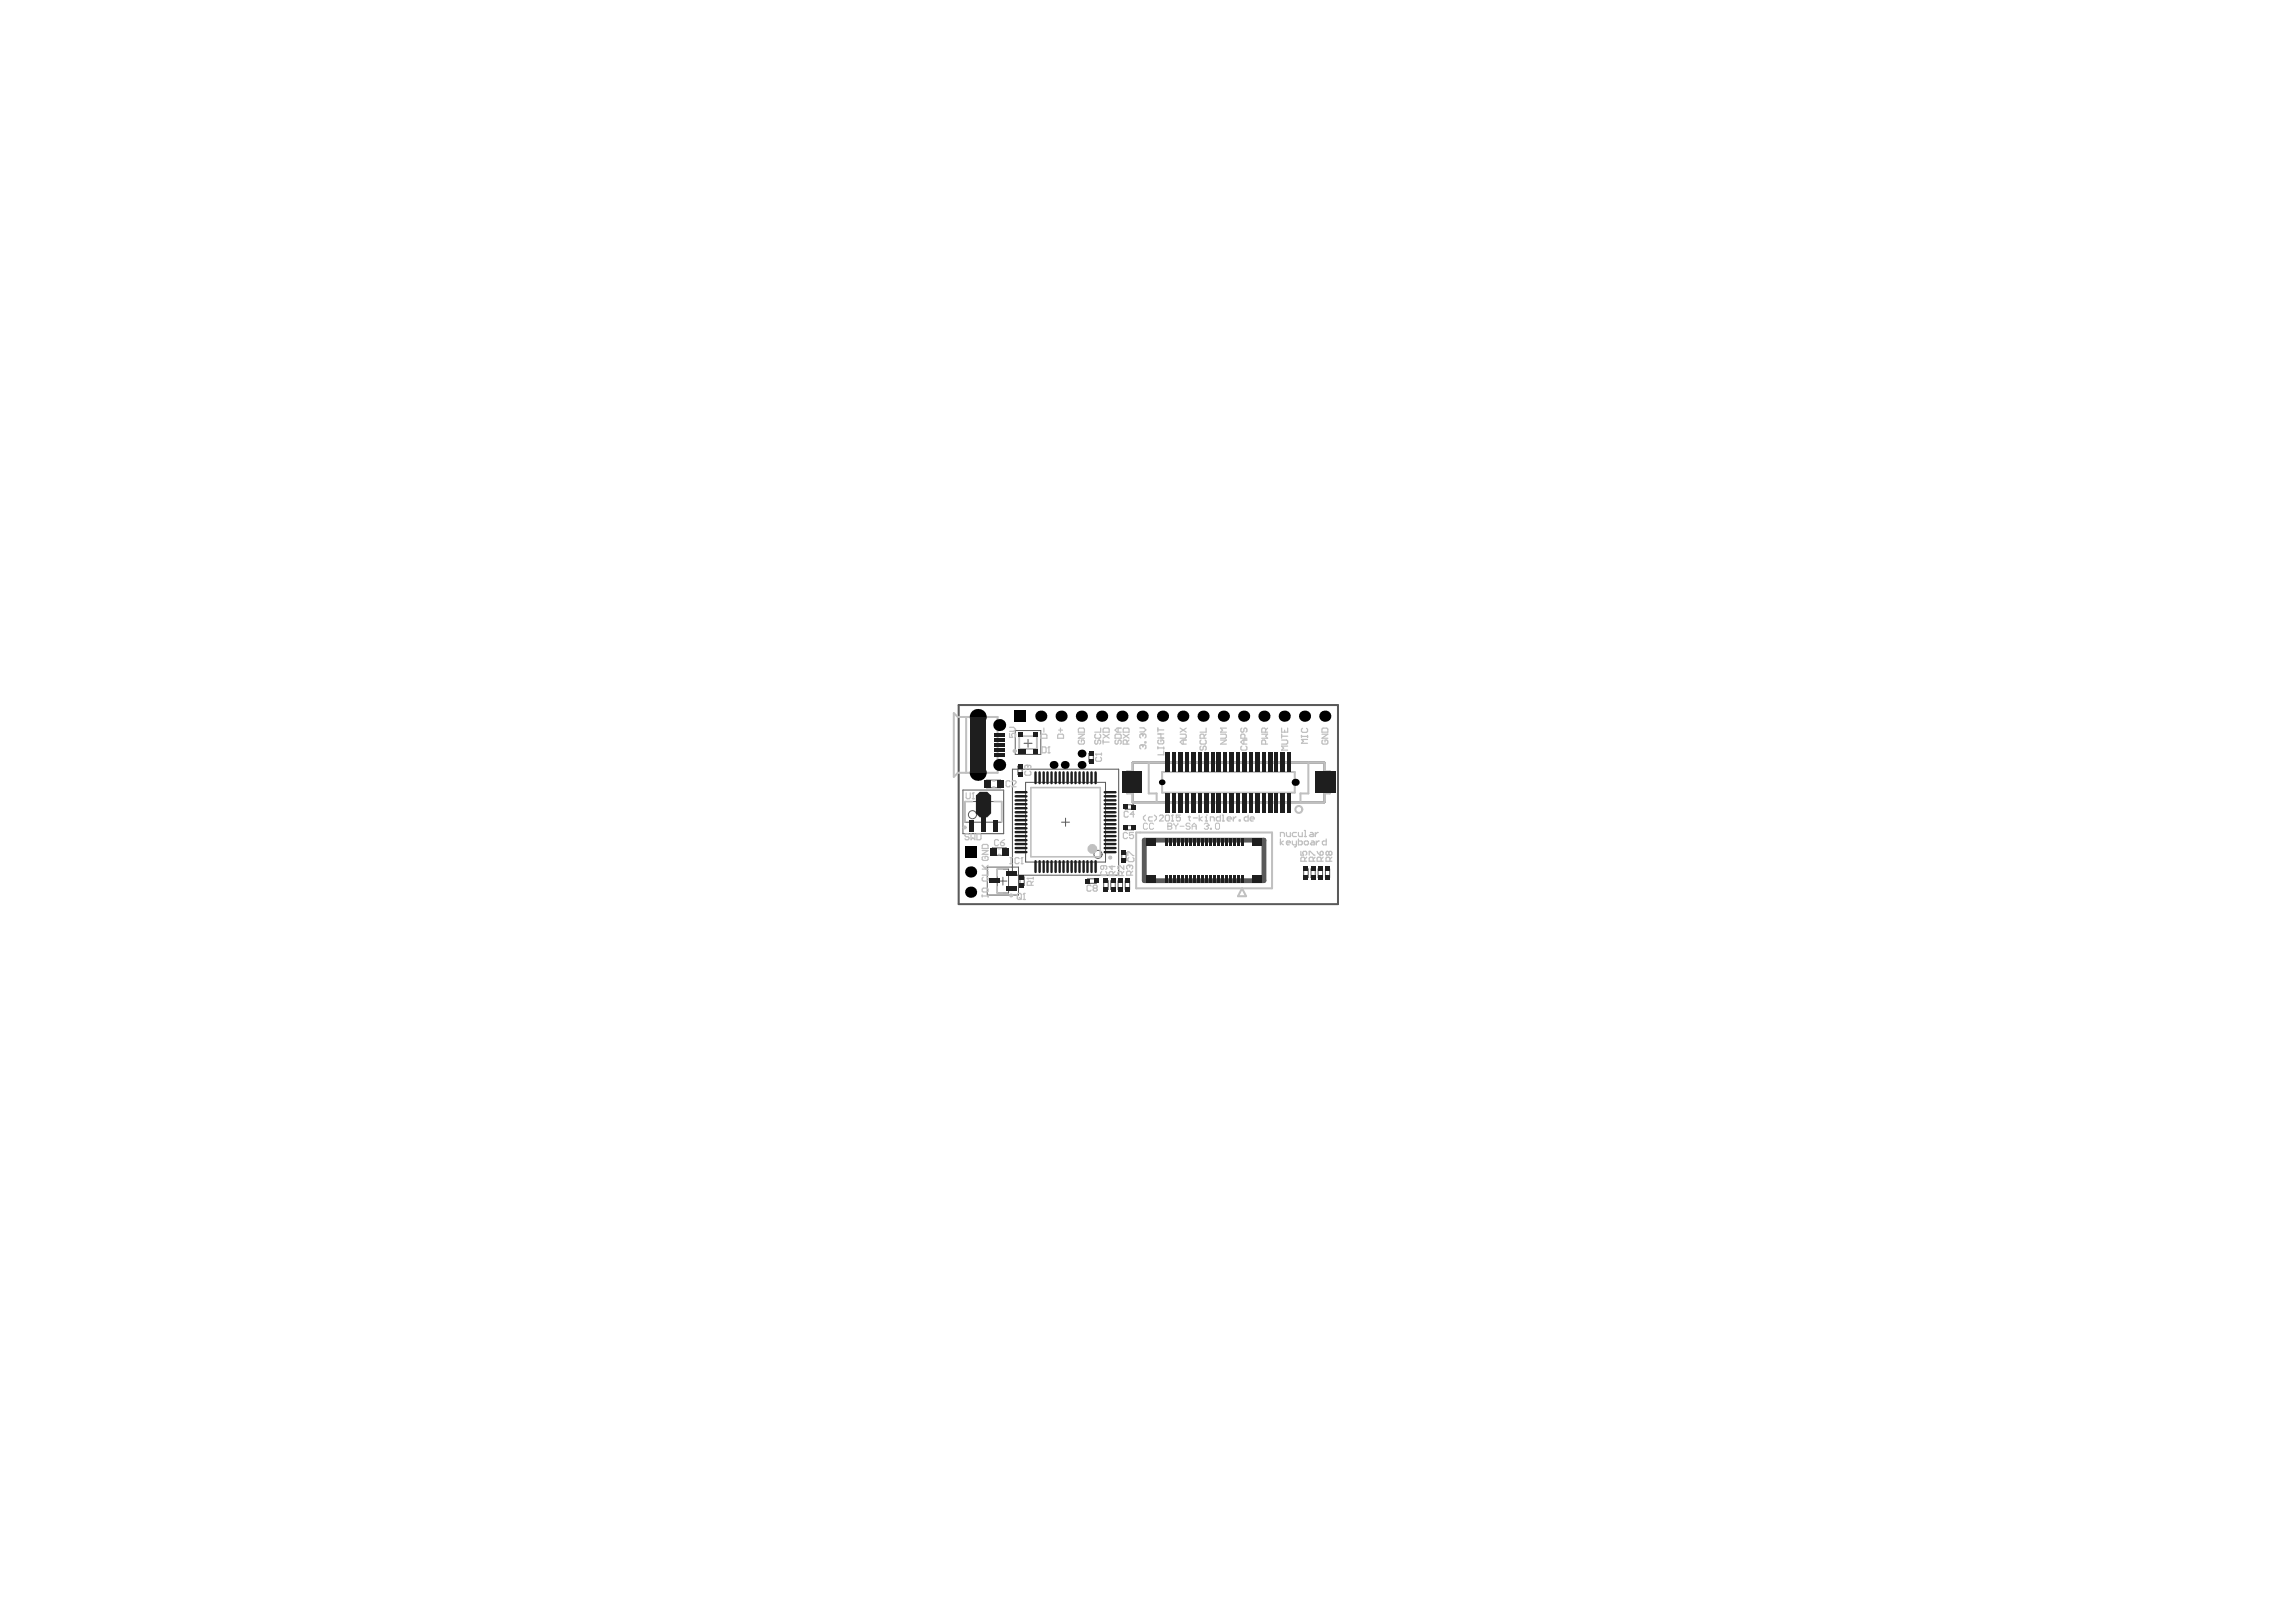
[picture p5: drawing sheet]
<svg xmlns="http://www.w3.org/2000/svg" width="287mm" height="202mm" viewBox="0 0 287 202" stroke-linecap="round" stroke-linejoin="round" font-family="sans-serif">
<g fill="none" stroke="#5a5a5a" stroke-width=".12">
<path d="M120.3 98.7h5.1v5.5h-5.1zM123.3 97.5h1.8v.9h-1.8zM126.5 96.1h13.3v13.2h-13.3zM126.9 91.3h3.2v3h-3.2zM127.2 95.7h.5v1.1h-.5zM127.4 92h2.2v1.5h-2.2zM128 92.9h1M128.2 97.7h10v10h-10zM128.5 92.4v1M136.1 94.1h.5v1.1h-.5zM120.6 100.1h4.6v2.6h-4.6zM122.4 101.4h1"/>
<path d="M122.9 100.9v1M123.4 108.3h3.9v3.5h-3.9zM124 105.9h1.8v1h-1.8zM124.6 108.6h1.4v3h-1.4zM124.8 110.1h1M125.3 109.6v1M127.5 109.6h.5v1h-.5zM132.7 102.7h1M133.2 102.2v1M135.9 109.8h1.1v.6h-1.1zM137.9 110h.6v1.1h-.6zM138.8 110h.6v1.1h-.6z"/>
<path d="M139.7 110h.6v1.1h-.6zM140.2 106.5h.5v1h-.5zM140.6 110h.6v1.1h-.6zM140.6 100.5h1.1v.6h-1.1zM140.6 103.1h1.1v.6h-1.1zM162.9 108.6h.6v1h-.6zM163.8 108.6h.6v1h-.6zM164.7 108.6h.6v1h-.6zM165.6 108.6h.6v1h-.6z"/>
<circle cx="121.5" cy="101.8" r=".51"/>
<circle cx="137.2" cy="106.7" r=".51"/>
</g>
<path d="M119.8 88.1h47.4v24.9h-47.4zM141.6 95.3h23.9v4.9h-23.9z" fill="none" stroke="#5a5a5a" stroke-width=".25"/>
<path d="M143 105h15v5h-15z" fill="none" stroke="#5a5a5a" stroke-width=".61"/>
<g fill="none" stroke="#c0c0c0" stroke-width=".25">
<path d="M119.2 89.1l.5 .5h5v7h-5l-.5 .5zM120.7 89.6v7M141.6 96.3h-.8v2.8h.8M141.6 95.3h23.9v4.9h-23.9zM143.6 95.3v3.8h.9v1.1M145.2 96.4h16.6v2.6h-16.6zM163.5 95.3v3.8h-1v1.1M165.5 96.3h.7v2.8h-.7M142 104h17v7h-17zM155.2 111l.5 1h-1z"/>
<circle cx="126.8" cy="93.8" r=".13"/>
<circle cx="120.5" cy="103.4" r=".13"/>
<circle cx="126.4" cy="111.9" r=".13"/>
<circle cx="138.7" cy="107.1" r=".13"/>
<circle cx="162.3" cy="101.1" r=".43"/>
</g>
<path d="M124.1 98.3h.2M124.1 97.6h.2M127.4 92h2.2v1.6h-2.2zM128.8 98.4h8.7v8.6h-8.7zM121.5 100.1h-.9v2.6M124.2 100.1h1v2.6M124.6 110.8v.8h.7M124.8 106.8h.2M124.8 106h.2M125.3 108.6h-.7v.8" fill="none" stroke="#c0c0c0" stroke-width=".2"/>
<g fill="none" stroke="#c0c0c0" stroke-width=".15">
<path d="M120.7 99.1v.6l.2 .1h.2l.1-.1v-.6M121.5 99.8h.3M121.6 99.1h.1M121.6 99.1v.7M121.6 99.1l-.1 .1M126.2 91.6v.5h.3l-.1-.4 .1-.1h.3l.1 .1v.3l-.1 .1M126.2 90.9h.5l.2 .2-.2 .3h-.5M126.2 97.7l-.1-.2h-.2l-.2 .2v.5l.2 .1h.2l.1-.1M126.5 97.7l.1-.2h.3l.1 .2v.1l-.5 .5h.5M128.2 96.3l-.1 .2v.2l.1 .2h.5l.1-.2v-.2l-.1-.2M128.3 95.6h.1M128.3 95.6l-.2 .1v.3l.1 .1"/>
<path d="M128.3 95.6l.1 .1M128.4 95.7l.2-.1 .2 .1v.3l-.1 .1M128.4 95.7v.1M130.1 91.8l.1-.1h.5l.1 .1v.4h-.7zM130.2 93.3h.4l.1 .1v.5l-.1 .1h-.4zM130.5 91v.5M131 94h.2M131.1 93.3h.1M131.1 93.3v.7M131.1 93.3l-.1 .1M132.2 91.8l.1-.1h.5l.1 .1v.4h-.7zM132.3 91.2h.5"/>
<path d="M132.5 91v.5M134.8 91.1l.1-.1h.5l.1 .1v.4h-.7zM134.8 91.7h.7l-.7 .5h.7M134.9 92.5l-.1 .1v.2l.1 .2h.5l.1-.2v-.2l-.1-.1h-.3v.2M136.9 94.2h.1M136.9 94.2h.8M136.9 94.2l.1 .2M136.9 91.7l-.1 .1v.3l.1 .1h.5l.1-.1v-.3l-.1-.1M136.9 92.5l-.1 .1v.2l.3 .2 .1-.2v-.2l.2-.1 .1 .1v.2l-.1 .2M137 94.6l-.1 .1v.3l.1 .1h.5l.2-.1v-.3l-.2-.1M137.5 91v.5h-.7M137.7 94.1v.3"/>
<path d="M137.9 91.1l.1-.1h.5l.1 .1v.4h-.7zM137.9 92.5v.5M137.9 92.7h.7M137.9 91.7l.7 .5M138.6 91.7l-.7 .5M139.3 91.8l.2-.1h.5l.1 .1v.4h-.8zM139.5 92.5l-.2 .1v.2l.2 .2 .2-.2v-.2l.2-.1 .2 .1v.2l-.1 .2M139.7 91v.5M140.1 91h-.5l-.3 .2 .3 .3h.5M140.4 91.7l.7 .5M140.5 91h.5l.1 .1v.4h-.7v-.4zM140.8 93v-.4l-.1-.1h-.2l-.1 .1v.4h.7"/>
<path d="M141.1 92.5l-.3 .2M141.1 91.7l-.7 .5M142.4 90.9h.5l.3 .3-.3 .2h-.5M142.7 93.1h.1M142.7 91.7h.1M142.7 93.1l-.3 .1v.2l.2 .2M142.7 91.7l-.3 .1v.3l.2 .1M142.7 93.1l.1 .1M142.7 91.7l.1 .1M142.8 93.2l.1-.1 .3 .1v.2l-.1 .2M142.8 91.8v.2M142.8 93.2v.1"/>
<path d="M142.8 91.8l.1-.1 .3 .1v.3l-.1 .1M143.1 92.7h.1v.1h-.1zM144.7 91.7h.7M144.7 90.9v.5M144.7 93.3v.3M144.7 93.4h.7M144.7 92.2h.7M144.7 91.2h.7M144.8 92.5l-.1 .1v.2l.1 .1h.5l.1-.1v-.2l-.1-.1h-.2v.2M145.1 91.7v.5M145.4 93.8v.5h-.7M145.4 93.3v.3"/>
<path d="M147.5 91.7h.6l.1 .1v.3l-.1 .1h-.6M147.5 91l.7 .5M147.9 92.5v.5M148.2 92.5h-.5l-.2 .2 .2 .3h.5M148.2 91l-.7 .5M150.1 92.5l-.1 .1v.2l.1 .2h.5l.1-.2v-.2l-.1-.1M150.1 93.2l-.1 .1v.3l.1 .1 .3-.1v-.3l.1-.1 .2 .1v.3l-.1 .1M150.5 92.2v-.4l-.1-.1h-.3l-.1 .1v.4h.7M150.7 91v.5h-.7M150.7 91.7l-.2 .3M152.5 92.5h.8l-.8 .5h.8M152.5 91.7h.6l.2 .1v.3l-.2 .1h-.6"/>
<path d="M153.3 91h-.8l.3 .2-.3 .3h.8M155.2 91l-.1 .1v.2l.1 .2 .2-.2v-.2l.2-.1 .2 .1v.2l-.1 .2M155.2 93.2l-.1 .1v.3l.1 .1h.5l.1-.1v-.3l-.1-.1M155.4 92.5v.5M155.6 92.2v-.4l-.2-.1h-.2l-.1 .1v.4h.7M155.8 92.5h-.5l-.2 .2 .2 .3h.5M157.7 91.7h.7l-.2 .3 .2 .2h-.7M158.2 91.5v-.4l-.2-.1h-.2l-.1 .1v.4h.7M158.2 93v-.4l-.2-.1h-.2l-.1 .1v.4h.7M158.4 91l-.2 .2M160.2 91v.5h.7v-.5M160.2 92.5h.6l.1 .1v.2l-.1 .2h-.6"/>
<path d="M160.2 91.7v.5M160.2 92h.7M160.5 91.2v.3M160.9 93.2h-.7l.2 .3-.2 .2h.7M162.6 91.9v.2M162.6 92h.8M162.8 91l-.2 .1v.3l.2 .1h.5l.1-.1v-.3l-.1-.1M163.4 92.4h-.8l.3 .2-.3 .3h.8M163.4 91.9v.2M165.2 91.1l.1-.1h.5l.1 .1v.4h-.7zM165.2 91.7h.7l-.7 .5h.7M165.3 92.5l-.1 .1v.2l.1 .2h.5l.1-.2v-.2l-.1-.1h-.2v.2"/>
<path d="M121.1 104.3l-.1-.1h-.3l-.1 .1 .1 .2h.3l.1 .2-.1 .2h-.3l-.1-.1M121.4 104.2v.7l.2-.2 .2 .2v-.7M122.1 104.2h.4l.1 .1v.5l-.1 .1h-.4zM122.7 105.6l.2-.1h.5l.1 .1v.4h-.8zM122.7 111.1l.2-.1h.5l.1 .1v.2l-.1 .1h-.5l-.2-.1zM122.7 111.8v.3M122.7 106.3h.8l-.8 .4h.8M122.7 108.6h.8M122.7 108.1l.5 .5M122.7 111.9h.8M122.9 107l-.2 .1v.3l.2 .1h.5l.1-.1v-.3l-.1-.1h-.3v.2M122.9 109.6l-.2 .1v.2l.2 .2h.5l.1-.2v-.2l-.1-.1"/>
<path d="M123.5 108.8v.5h-.8M123.5 111.8v.3M123.5 108.1l-.4 .4M124.8 105l-.1-.1h-.3l-.1 .1v.5l.1 .2h.3l.1-.2M125 105.3h.4l.1 .2-.1 .2h-.2l-.2-.2zM125.5 104.9l-.5 .4M126.2 107.1h.3M126.2 107.9h.3M126.3 107.1v.8M127.1 111.7l.2-.1h.2l.1 .1v.5l-.1 .2h-.2l-.2-.2zM127.4 107.3l-.2-.2h-.2l-.1 .2v.5l.1 .1h.2l.2-.1M127.4 112.1l.2 .3"/>
<path d="M127.6 107.9h.2M127.7 107.1h.1M127.7 107.1v.8M127.7 107.1l-.1 .2M127.9 112.4h.2M128 111.6h.1M128 111.6v.8M128 111.6l-.1 .1M128.4 109.7h.1M128.4 109.7h.7M128.4 109.7l.1 .1M128.9 110.6v-.4l-.1-.1h-.3l-.1 .1v.4h.7"/>
<path d="M129.1 110.1l-.2 .3M129.1 109.6v.2M136.4 110.7l-.2-.1h-.2l-.1 .1v.5l.1 .1h.2l.2-.1M136.7 111h.3M136.7 111l-.1-.2 .1-.2h.3l.1 .1-.1 .3M136.7 111l-.1 .1 .1 .2h.3l.1-.1-.1-.2M137.7 108.9l-.2 .1v.3l.2 .1h.5l.1-.1v-.3l-.1-.1M137.9 108.2v.3l-.1 .1-.3-.1v-.2l.2-.1h.5l.1 .1v.2l-.1 .1M139 108.2v.4l-.4-.3h.7M139.1 109.4v-.4l-.1-.1h-.3l-.1 .1v.4h.7M139.3 108.9l-.2 .2M140.2 109.4v-.4l-.1-.1h-.3l-.1 .1v.4h.7"/>
<path d="M140.4 108.2v.4l-.4-.4-.3 .1v.2l.1 .1M140.4 108.9l-.2 .2M140.9 104.1l-.1-.1h-.3l-.1 .1v.5l.1 .2h.3l.1-.2M140.9 106.9v-.5h.2l.5 .5h.1M141 101.5l-.1-.1h-.3l-.1 .1v.5l.1 .1h.3l.1-.1M141 108.1h.1M141 108.1l-.2 .1v.3l.1 .1M141 108.1l.2 .1M141.1 107.1l-.2 .2v.2l.2 .1h.5l.1-.1v-.2l-.1-.2M141.2 108.2l.1-.1 .3 .1v.3l-.2 .1M141.2 108.2v.1M141.3 109.3v-.3l-.1-.2h-.3l-.1 .2v.3h.8"/>
<path d="M141.6 108.8l-.3 .3M141.7 104h-.6v.4l.3-.1 .3 .1v.2l-.2 .2h-.2l-.2-.2M141.8 101.7h-.5l.3-.3v.7M143.2 101.8l-.3 .3v.2l.3 .3M144 102.1h-.4l-.1 .1v.2l.1 .2h.4M144.3 101.8l.2 .3v.2l-.2 .3M144.9 101.9l.1-.1h.3l.1 .1v.2l-.5 .5h.5M145.6 101.9l.2-.1h.2l.1 .1v.5l-.1 .2h-.2l-.2-.2zM146.4 102.6h.3M146.5 101.8h.1M146.5 101.8v.8M146.5 101.8l-.1 .1"/>
<path d="M147.5 101.8h-.5v.4l.3-.1 .2 .1v.2l-.1 .2h-.3l-.1-.2M148.5 102.1h.3M148.6 101.9v.5l.2 .2M149.1 102.2h.5M149.9 101.8v.8M150.3 102.1l-.4 .2 .4 .3M150.6 102.1h.2v.5M150.6 102.6h.3M150.8 101.8h.1M151.3 102.6v-.5h.3l.1 .1v.4M152.5 101.8v.8h-.4l-.1-.2v-.2l.1-.1h.4M152.8 102.6h.2"/>
<path d="M152.8 101.8h.1v.8M153.4 102.3h.5l-.2-.2h-.2l-.1 .1v.2l.1 .2h.2M154.1 102.1v.5M154.5 102.1l-.4 .2M154.9 102.4h.1v.2h-.1zM156 101.8v.8h-.4l-.1-.2v-.2l.1-.1h.4M156.2 102.3h.5l-.1-.2h-.2l-.2 .1v.2l.2 .2h.2M160 104.5v-.5h.4l.1 .1v.4M160 104.8v.7M160.4 105.1l-.4 .2 .4 .2M160.8 104v.4l.1 .1h.4v-.5M160.8 105.3h.5l-.2-.2h-.2l-.1 .1v.2l.1 .1h.2"/>
<path d="M161.5 105.1v.3l.1 .1h.4M162 104h-.4l-.1 .1v.3l.1 .1h.4M162 105.1v.6l-.2 .1M162.3 104v.4l.1 .1h.3v-.5M162.3 104.8v.7h.3l.1-.1v-.2l-.1-.1h-.3M162.6 106.4v.4h.3l-.1-.3 .1-.1h.3l.1 .1v.2l-.1 .1M163 105.2l.1-.1h.3l.1 .1v.2l-.1 .1h-.3l-.1-.1zM163 104.5h.3M163 103.8h.1v.7M163.1 107.6v-.4l-.2-.1h-.2l-.1 .1v.4h.7M163.3 107.1l-.2 .2M163.6 106.8v-.4h.1l.5 .4h.1"/>
<path d="M163.8 104h.2l.1 .1v.4h-.3l-.2-.1 .2-.1h.3M163.9 105.1h.2l.1 .1v.3h-.3l-.1-.1 .1-.1h.3M164.1 107.6v-.4l-.1-.1h-.3l-.1 .1v.4h.7M164.3 107.1l-.2 .2M164.4 104v.5M164.5 105.1v.4M164.6 106.4l.4 .4M164.8 104h-.2l-.2 .3M164.9 105.1h-.1l-.3 .2M165 106.5l.2-.1 .2 .1v.2l-.2 .1h-.2zM165.1 107.6v-.4l-.1-.1h-.3l-.1 .1v.4h.8M165.4 107.1l-.3 .2"/>
<path d="M165.7 104.8v.7h-.3l-.1-.1v-.2l.1-.1h.3M166.1 106.5l-.2-.1-.2 .1v.2l.1 .1 .3-.1M166.1 106.5l.1-.1 .2 .1v.2l-.1 .1-.2-.1M166.1 106.5v.2M166.2 107.6v-.4l-.1-.1h-.3l-.1 .1v.4h.7M166.4 107.1l-.2 .2"/>
</g>
<g fill="none" stroke="#c0c0c0" stroke-width=".13">
<path d="M143.4 103l-.1-.2h-.3l-.1 .2v.5l.1 .1h.3l.1-.1M144.2 103l-.2-.2h-.2l-.1 .2v.5l.1 .1h.2l.2-.1M145.9 103.2h.1M145.9 102.8h.4l.1 .2-.1 .2 .1 .3-.1 .1h-.4zM145.9 103.2h.4M146.7 102.8v.2l.3 .2M147 103.2v.4M147.2 102.8v.2l-.2 .2M147.5 103.2h.5M148.7 103l-.1-.2h-.3l-.1 .2 .1 .2h.3l.1 .2v.1l-.1 .1h-.3l-.1-.1M149 103.2h.5M149 103.6v-.5l.2-.3 .3 .3v.5"/>
<path d="M150.5 103l.1-.2h.3l.1 .3M150.8 103.2h.1M150.9 103.2l.1 .2-.1 .2h-.3l-.1-.1M151 103.1h.1M151 103.1l-.1 .1M151.3 103.5h.1v.1h-.1zM151.9 103l.1-.2h.3l.1 .2v.5l-.1 .1h-.3l-.1-.1z"/>
</g>
<circle cx="136.5" cy="106.1" r=".3" fill="none" stroke="#c0c0c0" stroke-width=".61"/>
<g fill="#000">
<circle cx="121.5" cy="91.9" r=".28"/>
<circle cx="121.5" cy="93.1" r=".28"/>
<circle cx="121.6" cy="90.7" r=".28"/>
<circle cx="121.6" cy="95.4" r=".28"/>
<circle cx="121.6" cy="94.3" r=".28"/>
<circle cx="122.1" cy="94.8" r=".29"/>
<circle cx="122.1" cy="91.3" r=".29"/>
<circle cx="122.1" cy="93.7" r=".29"/>
<circle cx="122.2" cy="92.5" r=".29"/>
<circle cx="122.2" cy="96.6" r="1"/>
<circle cx="122.2" cy="89.6" r="1"/>
<circle cx="122.7" cy="93.1" r=".28"/>
<circle cx="122.7" cy="91.9" r=".28"/>
<circle cx="122.7" cy="90.7" r=".28"/>
<circle cx="122.7" cy="95.4" r=".28"/>
<circle cx="122.7" cy="94.3" r=".28"/>
<circle cx="124.9" cy="95.6" r=".75"/>
<circle cx="124.9" cy="90.6" r=".75"/>
<circle cx="130.1" cy="89.5" r=".7"/>
<circle cx="131.7" cy="95.6" r=".49"/>
<circle cx="132.6" cy="89.5" r=".7"/>
<circle cx="133.1" cy="95.6" r=".49"/>
<circle cx="135.1" cy="89.5" r=".7"/>
<circle cx="135.2" cy="94.1" r=".49"/>
<circle cx="135.2" cy="95.6" r=".49"/>
<circle cx="137.7" cy="89.5" r=".7"/>
<circle cx="140.2" cy="89.5" r=".7"/>
<circle cx="142.7" cy="89.5" r=".7"/>
<circle cx="145.2" cy="97.7" r=".35"/>
<circle cx="145.3" cy="89.5" r=".7"/>
<circle cx="147.8" cy="89.5" r=".7"/>
<circle cx="150.4" cy="89.5" r=".7"/>
<circle cx="152.9" cy="89.5" r=".7"/>
<circle cx="155.4" cy="89.5" r=".7"/>
<circle cx="158" cy="89.5" r=".7"/>
<circle cx="160.5" cy="89.5" r=".7"/>
<circle cx="161.9" cy="97.7" r=".44"/>
<circle cx="163" cy="89.5" r=".7"/>
<circle cx="165.6" cy="89.5" r=".7"/>
<circle cx="121.3" cy="108.9" r=".7"/>
<circle cx="121.3" cy="111.5" r=".7"/>
</g>
<g fill="#000">
<path d="M126.8 88.8h1.4v1.4h-1.4z" fill-rule="evenodd"/>
<path d="M120.6 105.7h1.4v1.4h-1.4z" fill-rule="evenodd"/>
</g>
<g fill="#1e1e1e">
<path d="M121.1 102.5h.6v1.4h-.6z" fill-rule="evenodd"/>
<path d="M127.4 110.3h.6v.6h-.6z" fill-rule="evenodd"/>
<path d="M127.4 109.3h.6v.5h-.6z" fill-rule="evenodd"/>
</g>
<path d="M126.9 99.5h1.4M126.9 99h1.4M126.9 106.5h1.4M126.9 105.4h1.4M126.9 105h1.4M126.9 104.5h1.4M126.9 103.5h1.4M126.9 103h1.4M126.9 102.5h1.4M126.9 101.5h1.4M126.9 101h1.4M126.9 100.5h1.4" fill="none" stroke="#1e1e1e" stroke-width=".3"/>
<g fill="#1e1e1e">
<path d="M127.2 96.5h.6v.6h-.6z" fill-rule="evenodd"/>
<path d="M136.1 94.9h.6v.6h-.6z" fill-rule="evenodd"/>
<path d="M137.9 110.8h.6v.6h-.6z" fill-rule="evenodd"/>
<path d="M139.7 110.8h.6v.6h-.6z" fill-rule="evenodd"/>
<path d="M140.2 106.2h.5v.6h-.5z" fill-rule="evenodd"/>
<path d="M140.2 107.3h.5v.5h-.5z" fill-rule="evenodd"/>
<path d="M141.4 103.1h.5v.6h-.5z" fill-rule="evenodd"/>
<path d="M141.4 100.5h.6v.6h-.6z" fill-rule="evenodd"/>
<path d="M143.3 104.7h1.2v1h-1.2z" fill-rule="evenodd"/>
<path d="M145.6 104.7h.3v1h-.3z" fill-rule="evenodd"/>
<path d="M146.1 104.7h.3v1h-.3z" fill-rule="evenodd"/>
<path d="M146.6 104.7h.3v1h-.3z" fill-rule="evenodd"/>
<path d="M147.1 104.7h.3v1h-.3z" fill-rule="evenodd"/>
<path d="M147.6 104.7h.3v1h-.3z" fill-rule="evenodd"/>
<path d="M148.1 104.7h.3v1h-.3z" fill-rule="evenodd"/>
<path d="M148.6 104.7h.3v1h-.3z" fill-rule="evenodd"/>
<path d="M149.1 104.7h.3v1h-.3z" fill-rule="evenodd"/>
<path d="M149.6 104.7h.3v1h-.3z" fill-rule="evenodd"/>
<path d="M150.1 104.7h.3v1h-.3z" fill-rule="evenodd"/>
<path d="M150.6 104.7h.3v1h-.3z" fill-rule="evenodd"/>
<path d="M151.1 104.7h.3v1h-.3z" fill-rule="evenodd"/>
<path d="M151.6 104.7h.3v1h-.3z" fill-rule="evenodd"/>
<path d="M152.1 104.7h.3v1h-.3z" fill-rule="evenodd"/>
<path d="M152.6 104.7h.3v1h-.3z" fill-rule="evenodd"/>
<path d="M153.6 104.7h.3v1h-.3z" fill-rule="evenodd"/>
<path d="M154.1 104.7h.3v1h-.3z" fill-rule="evenodd"/>
<path d="M154.6 104.7h.3v1h-.3z" fill-rule="evenodd"/>
<path d="M163.8 109.4h.6v.5h-.6z" fill-rule="evenodd"/>
<path d="M163.8 108.3h.6v.5h-.6z" fill-rule="evenodd"/>
<path d="M165.6 109.4h.6v.5h-.6z" fill-rule="evenodd"/>
<path d="M165.6 108.3h.6v.5h-.6z" fill-rule="evenodd"/>
<path d="M123.7 105.9h.8v1h-.8z" fill-rule="evenodd"/>
<path d="M123 97.5h.8v.9h-.8z" fill-rule="evenodd"/>
<path d="M125.3 105.9h.8v1h-.8z" fill-rule="evenodd"/>
</g>
<path d="M126.9 100h1.4M126.9 106h1.4M126.9 104h1.4M126.9 102h1.4" fill="none" stroke="#1e1e1e" stroke-width=".3"/>
<g fill="#1e1e1e">
<path d="M127.2 95.4h.6v.6h-.6z" fill-rule="evenodd"/>
<path d="M127.2 93.5h1v.6h-1z" fill-rule="evenodd"/>
<path d="M127.3 91.4h.5v.6h-.5z" fill-rule="evenodd"/>
</g>
<path d="M129.4 107.6v1.3M129.9 107.6v1.3M130.4 107.6v1.3" fill="none" stroke="#1e1e1e" stroke-width=".3"/>
<g fill="#1e1e1e">
<path d="M129.1 93.5h.6v.6h-.6z" fill-rule="evenodd"/>
<path d="M129.1 91.4h.6v.6h-.6z" fill-rule="evenodd"/>
</g>
<path d="M131.4 107.6v1.3M131.9 107.6v1.3M132.4 107.6v1.3M133.4 107.6v1.3M133.9 107.6v1.3M134.4 107.6v1.3M135.4 107.6v1.3M135.9 107.6v1.3M136.4 107.6v1.3" fill="none" stroke="#1e1e1e" stroke-width=".3"/>
<g fill="#1e1e1e">
<path d="M135.6 109.8h.6v.6h-.6z" fill-rule="evenodd"/>
<path d="M136.1 93.8h.6v.6h-.6z" fill-rule="evenodd"/>
<path d="M137.9 109.8h.6v.5h-.6z" fill-rule="evenodd"/>
<path d="M139.7 109.8h.6v.5h-.6z" fill-rule="evenodd"/>
<path d="M143.3 109.3h1.2v1h-1.2z" fill-rule="evenodd"/>
<path d="M145.6 109.3h.3v1h-.3z" fill-rule="evenodd"/>
<path d="M146.1 109.3h.3v1h-.3z" fill-rule="evenodd"/>
<path d="M146.6 109.3h.3v1h-.3z" fill-rule="evenodd"/>
<path d="M145.7 99.1h.5v2.4h-.5z" fill-rule="evenodd"/>
<path d="M145.7 94h.5v2.4h-.5z" fill-rule="evenodd"/>
<path d="M147.1 109.3h.3v1h-.3z" fill-rule="evenodd"/>
<path d="M147.6 109.3h.3v1h-.3z" fill-rule="evenodd"/>
<path d="M148.1 109.3h.3v1h-.3z" fill-rule="evenodd"/>
<path d="M148.6 109.3h.3v1h-.3z" fill-rule="evenodd"/>
<path d="M147.3 99.1h.5v2.4h-.5z" fill-rule="evenodd"/>
<path d="M148.1 99.1h.5v2.4h-.5z" fill-rule="evenodd"/>
<path d="M147.3 94h.5v2.4h-.5z" fill-rule="evenodd"/>
<path d="M148.1 94h.5v2.4h-.5z" fill-rule="evenodd"/>
<path d="M149.1 109.3h.3v1h-.3z" fill-rule="evenodd"/>
<path d="M149.6 109.3h.3v1h-.3z" fill-rule="evenodd"/>
<path d="M150.1 109.3h.3v1h-.3z" fill-rule="evenodd"/>
<path d="M150.6 109.3h.3v1h-.3z" fill-rule="evenodd"/>
<path d="M149.7 99.1h.5v2.4h-.5z" fill-rule="evenodd"/>
<path d="M149.7 94h.5v2.4h-.5z" fill-rule="evenodd"/>
<path d="M151.1 109.3h.3v1h-.3z" fill-rule="evenodd"/>
<path d="M151.6 109.3h.3v1h-.3z" fill-rule="evenodd"/>
<path d="M152.1 109.3h.3v1h-.3z" fill-rule="evenodd"/>
<path d="M152.6 109.3h.3v1h-.3z" fill-rule="evenodd"/>
<path d="M151.3 99.1h.5v2.4h-.5z" fill-rule="evenodd"/>
<path d="M152.1 99.1h.5v2.4h-.5z" fill-rule="evenodd"/>
<path d="M151.3 94h.5v2.4h-.5z" fill-rule="evenodd"/>
<path d="M152.1 94h.5v2.4h-.5z" fill-rule="evenodd"/>
<path d="M153.6 109.3h.3v1h-.3z" fill-rule="evenodd"/>
<path d="M154.1 109.3h.3v1h-.3z" fill-rule="evenodd"/>
<path d="M154.6 109.3h.3v1h-.3z" fill-rule="evenodd"/>
<path d="M153.7 99.1h.5v2.4h-.5z" fill-rule="evenodd"/>
<path d="M154.5 99.1h.5v2.4h-.5z" fill-rule="evenodd"/>
<path d="M153.7 94h.5v2.4h-.5z" fill-rule="evenodd"/>
<path d="M154.5 94h.5v2.4h-.5z" fill-rule="evenodd"/>
<path d="M155.3 99.1h.5v2.4h-.5z" fill-rule="evenodd"/>
<path d="M156.1 99.1h.5v2.4h-.5z" fill-rule="evenodd"/>
<path d="M155.3 94h.5v2.4h-.5z" fill-rule="evenodd"/>
<path d="M156.1 94h.5v2.4h-.5z" fill-rule="evenodd"/>
<path d="M157.7 99.1h.5v2.4h-.5z" fill-rule="evenodd"/>
<path d="M158.5 99.1h.5v2.4h-.5z" fill-rule="evenodd"/>
<path d="M157.7 94h.5v2.4h-.5z" fill-rule="evenodd"/>
<path d="M158.5 94h.5v2.4h-.5z" fill-rule="evenodd"/>
<path d="M159.3 99.1h.5v2.4h-.5z" fill-rule="evenodd"/>
<path d="M160.1 99.1h.5v2.4h-.5z" fill-rule="evenodd"/>
<path d="M159.3 94h.5v2.4h-.5z" fill-rule="evenodd"/>
<path d="M160.1 94h.5v2.4h-.5z" fill-rule="evenodd"/>
</g>
<path d="M129.4 96.5v1.3M129.9 96.5v1.3M130.4 96.5v1.3M131.4 96.5v1.3M131.9 96.5v1.3M132.4 96.5v1.3M133.4 96.5v1.3M133.9 96.5v1.3M134.4 96.5v1.3M135.4 96.5v1.3M135.9 96.5v1.3M136.4 96.5v1.3" fill="none" stroke="#1e1e1e" stroke-width=".3"/>
<g fill="#1e1e1e">
<path d="M125.7 110.8h1.3v.5h-1.3z" fill-rule="evenodd"/>
<path d="M125.7 108.9h1.3v.5h-1.3z" fill-rule="evenodd"/>
<path d="M124.1 102.5h.6v1.4h-.6z" fill-rule="evenodd"/>
<path d="M122.6 102.1h.6v1.8h-.6z" fill-rule="evenodd"/>
<path d="M124.2 94.1h1.3v.5h-1.3z" fill-rule="evenodd"/>
<path d="M124.2 93.5h1.4v.4h-1.4z" fill-rule="evenodd"/>
<path d="M124.2 92.9h1.3v.4h-1.3z" fill-rule="evenodd"/>
<path d="M124.2 92.2h1.4v.4h-1.4z" fill-rule="evenodd"/>
<path d="M138.8 110.8h.6v.6h-.6z" fill-rule="evenodd"/>
<path d="M140.6 110.8h.6v.6h-.6z" fill-rule="evenodd"/>
</g>
<path d="M138.1 106.5h1.3M138.1 104.5h1.3M138.1 105h1.3M138.1 105.4h1.3M138.1 102.5h1.3M138.1 103h1.3M138.1 103.5h1.3" fill="none" stroke="#1e1e1e" stroke-width=".3"/>
<path d="M140.3 103.1h.6v.6h-.6z" fill-rule="evenodd" fill="#1e1e1e"/>
<path d="M138.1 100.5h1.3M138.1 101h1.3M138.1 101.5h1.3" fill="none" stroke="#1e1e1e" stroke-width=".3"/>
<path d="M140.3 100.5h.6v.6h-.6z" fill-rule="evenodd" fill="#1e1e1e"/>
<path d="M138.1 99h1.3M138.1 99.5h1.3" fill="none" stroke="#1e1e1e" stroke-width=".3"/>
<g fill="#1e1e1e">
<path d="M156.5 104.7h1.2v1h-1.2z" fill-rule="evenodd"/>
<path d="M153.1 104.7h.3v1h-.3z" fill-rule="evenodd"/>
<path d="M155.1 104.7h.3v1h-.3z" fill-rule="evenodd"/>
<path d="M162.9 108.3h.6v.5h-.6z" fill-rule="evenodd"/>
<path d="M162.9 109.4h.6v.5h-.6z" fill-rule="evenodd"/>
<path d="M164.7 109.4h.6v.5h-.6z" fill-rule="evenodd"/>
<path d="M164.7 108.3h.6v.5h-.6z" fill-rule="evenodd"/>
<path d="M123.6 109.8h1.3v.6h-1.3z" fill-rule="evenodd"/>
<path d="M124.6 97.5h.8v.9h-.8z" fill-rule="evenodd"/>
<path d="M122 99.4l.4-.5h1l.5 .5v2.2l-.5 .5h-1l-.4-.5z" fill-rule="evenodd"/>
<path d="M121.2 89.6h2v7h-2z" fill-rule="evenodd"/>
<path d="M124.2 91.6h1.4v.4h-1.4z" fill-rule="evenodd"/>
</g>
<path d="M130.9 107.6v1.3M132.9 107.6v1.3M134.9 107.6v1.3M136.9 107.6v1.3M138.1 106h1.3" fill="none" stroke="#1e1e1e" stroke-width=".3"/>
<g fill="#1e1e1e">
<path d="M138.8 109.8h.6v.5h-.6z" fill-rule="evenodd"/>
<path d="M140.6 109.8h.6v.5h-.6z" fill-rule="evenodd"/>
<path d="M136.7 109.8h.6v.6h-.6z" fill-rule="evenodd"/>
</g>
<path d="M138.1 100h1.3M138.1 102h1.3M138.1 104h1.3" fill="none" stroke="#1e1e1e" stroke-width=".3"/>
<g fill="#1e1e1e">
<path d="M146.5 99.1h.5v2.4h-.5z" fill-rule="evenodd"/>
<path d="M148.9 99.1h.5v2.4h-.5z" fill-rule="evenodd"/>
<path d="M150.5 99.1h.5v2.4h-.5z" fill-rule="evenodd"/>
<path d="M146.5 94h.5v2.4h-.5z" fill-rule="evenodd"/>
<path d="M148.9 94h.5v2.4h-.5z" fill-rule="evenodd"/>
<path d="M150.5 94h.5v2.4h-.5z" fill-rule="evenodd"/>
<path d="M156.5 109.3h1.2v1h-1.2z" fill-rule="evenodd"/>
<path d="M153.1 109.3h.3v1h-.3z" fill-rule="evenodd"/>
<path d="M155.1 109.3h.3v1h-.3z" fill-rule="evenodd"/>
<path d="M152.9 99.1h.5v2.4h-.5z" fill-rule="evenodd"/>
<path d="M156.9 99.1h.5v2.4h-.5z" fill-rule="evenodd"/>
<path d="M152.9 94h.5v2.4h-.5z" fill-rule="evenodd"/>
<path d="M156.9 94h.5v2.4h-.5z" fill-rule="evenodd"/>
<path d="M160.9 99.1h.5v2.4h-.5z" fill-rule="evenodd"/>
<path d="M160.9 94h.5v2.4h-.5z" fill-rule="evenodd"/>
</g>
<path d="M130.9 96.5v1.3M132.9 96.5v1.3M134.9 96.5v1.3M136.9 96.5v1.3" fill="none" stroke="#1e1e1e" stroke-width=".3"/>
<g fill="#1e1e1e">
<path d="M140.2 96.4h2.5v2.7h-2.5z" fill-rule="evenodd"/>
<path d="M164.3 96.4h2.6v2.7h-2.6z" fill-rule="evenodd"/>
</g>
</svg>
